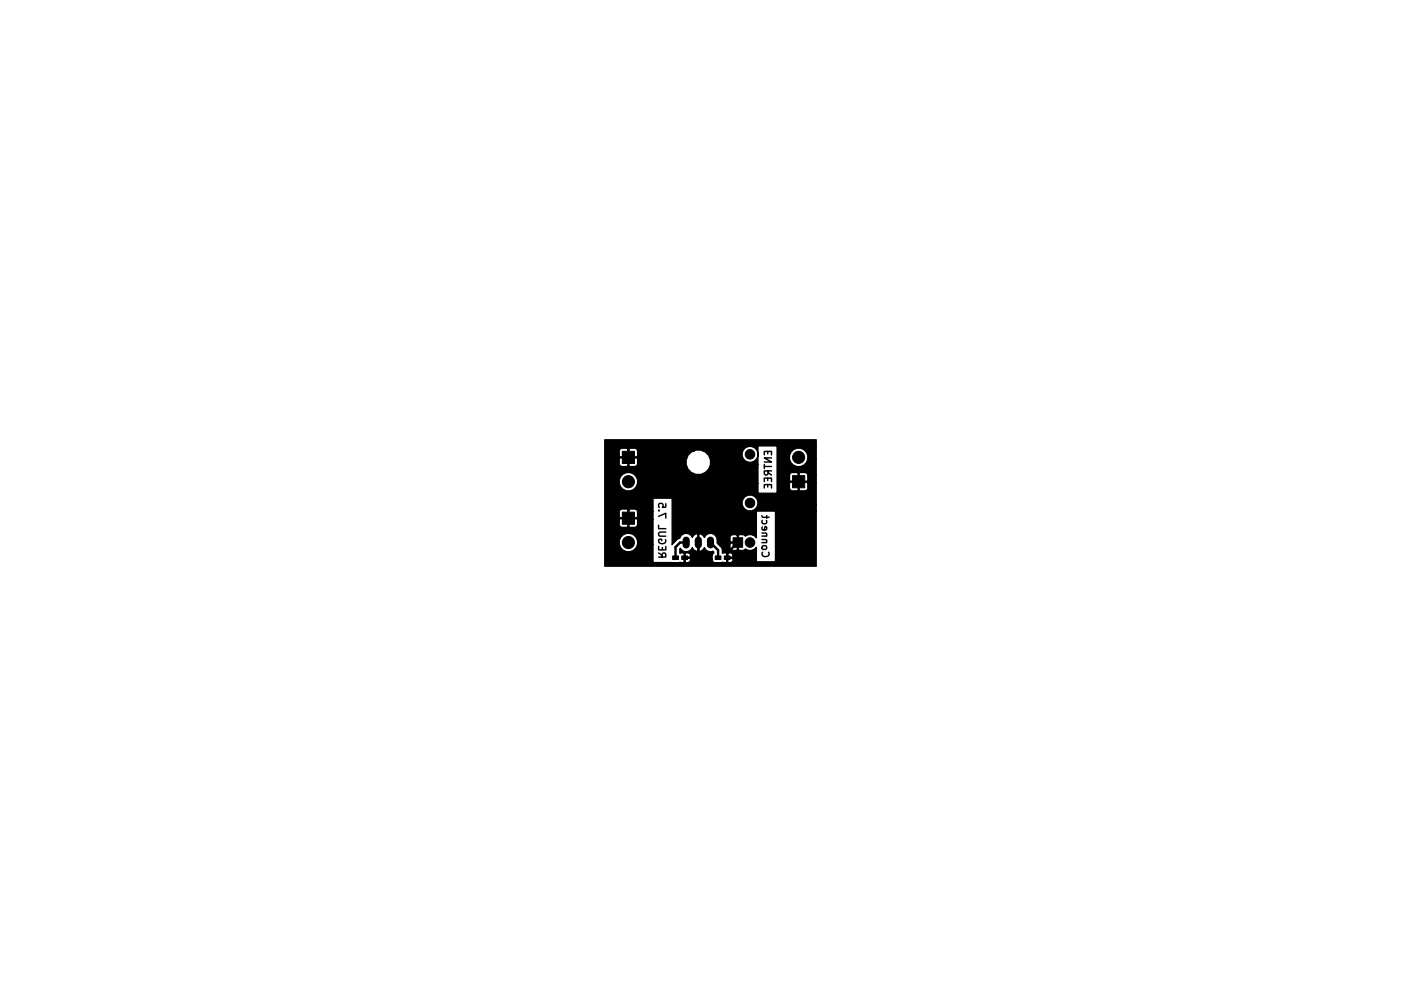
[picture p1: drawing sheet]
<svg xmlns="http://www.w3.org/2000/svg" width="297mm" height="210mm" viewBox="0 0 297 210" stroke-linecap="round" stroke-linejoin="round" font-family="sans-serif">
<g fill="none" stroke="#000" stroke-width=".3">
<path d="M159.7 95v-.7h1.5v.7M159.7 97v.8M159.7 97.4h1.5M160.4 94.3v.5M160.4 99.8v.5M160.4 98.3v.7l-.2 .2-.4-.1-.1-.8h1.5M160.4 98.7l.8 .5M161.2 95.6h-1.5l1.5 .9h-1.5M137.6 116.3h1.5l-.2-.8h-.3l-.2 .1-.1 .7M137.6 114.1v.7h1.5v-.7M137.6 109.7v.7h1.5M137.6 107.8l1.5-.6v1"/>
<path d="M137.6 106.6h.1M137.6 115.5l.7 .5M138.4 114.3v.5M139 112.7a.7 .7 0 0 1-.7 .8 .7 .7 0 0 1-.7-.8l.6-.1v.3M139.1 111.1h-1.2l-.3 .3v.3l.3 .3h1.2M139.1 105.2v.7l-.7 .1 .1-.3-.1-.5-.2-.1-.5 .1-.1 .2 .1 .6M159.2 112.7h.9l.1 .4-.2 .2M159.2 111.3l.9 .1 .1 .3-.2 .2M159.2 107.7l.2 .3h1.3M159.2 113.3h1M159.2 111.9h1M159.2 114.1l.7-.2 .2 .2 .1 .3-.3 .3h-.5l-.2-.3z"/>
<path d="M159.2 110v.4l.2 .3 .7-.1v-.6l-.3-.1-.1 .8M159.2 108.7v.4l.2 .3 .7-.2v-.5M159.3 115.3a.71 .71 0 0 0 .5 1 .71 .71 0 0 0 .9-.7l-.2-.3M159.7 100.5v-.7h1.5v.7M159.7 101.9v-.7h1.5v.7M160.2 107.7v.5M160.4 101.2v.5"/>
</g>
<g fill="#000" stroke="#000" stroke-width=".21">
<path d="M130 94.2h2.5v2.6h-2.5zM130 106.9h2.5v2.6h-2.5zM140.5 116.1h1.2v.7h-1.2zM142.4 116.1h1.2v.7h-1.2zM149.4 116.1h1.2v.7h-1.2zM151.3 116.1h1.2v.7h-1.2zM153.1 112.3h2v2h-2zM165.6 99.3h2.5v2.5h-2.5z"/>
<circle cx="156.7" cy="94.9" r="1"/>
<circle cx="166.8" cy="95.5" r="1.27"/>
<circle cx="131.3" cy="113.3" r="1.27"/>
<circle cx="131.3" cy="100.6" r="1.27"/>
<circle cx="156.7" cy="113.3" r="1"/>
<circle cx="156.7" cy="105" r="1"/>
</g>
<path d="M143.3 112.8v1M145.9 112.8v1M148.4 112.8v1" fill="none" stroke="#000" stroke-width="1.5"/>
<path d="M143.3 113.3h-1.2l-1 .9v2.3M145.9 113.3v1.9l-1.3 1.3h-1.6M148.4 113.3l1.6 1.6v1.6M154.1 113.3l-2.2 2.2v1" fill="none" stroke="#000" stroke-width=".5"/>
<path d="M126.3 91.8h44.2v1.3h-12.2v2.1a1.67 1.67 0 0 0-2-2 1.67 1.67 0 0 0-1 2.6 1.67 1.67 0 0 0 2.8 0l.2-.6v1.8h-9.9a2.54 2.54 0 0 0-3.3-2.9h-11.9l-.5-.5h-1.1l-.2 .2a2.07 2.07 0 0 0-1.8-.1l-.2 .4v1.1l.1 .2h1.6v-1.6h.3v1.6h1.6l.2-.2v-1.1h11.9l-.7 .3-.7 .7-.3 .7h-10.2l-.2-.2h-3.5l-.1 .2v1.1l.5 .5h1.1l.1-.2v-1.6h.3v1.6l.2 .2 1.3-.1 .3-.4v-1.1h10.2l-.1 .2a2.58 2.58 0 0 0 2.1 3 2.58 2.58 0 0 0 3-2h9.9v4h-25.1v-.8a1.94 1.94 0 0 0-3-1.2 1.94 1.94 0 0 0 0 3.2 1.94 1.94 0 0 0 3-1.2h25.1v2h4v-9.9h8.2v2.8h-1.8v-.8a1.94 1.94 0 0 0-3-1.2 1.94 1.94 0 0 0 0 3.2 1.94 1.94 0 0 0 3-1.2h1.8v3.3h-1.8l-.5-.5h-1.1l-.1 .1a2.07 2.07 0 0 0-1.8 0l-.3 .4v1.1l.2 .2h1.6v-1.7h.3v1.7h1.6l.1-.2v-1.1h1.8v1.7h-1.8l-.1-.2h-3.5l-.2 .2v1.1l.5 .5h1.1l.2-.2v-1.6h.3v1.6l.1 .2h1.1l.4-.3 .1-1.3h1.8v4.4h-12.2v-.6a1.67 1.67 0 0 0-2.6-1.1 1.67 1.67 0 0 0 0 2.8 1.67 1.67 0 0 0 2.6-1.1h12.2v1.4h-12.5v5.6l-.4-.4a1.62 1.62 0 0 0-1.9 .1l-.4-.4h-.9l-.1 .2-.5-.2-1 .1-.3 .5v.8l.2 .2h1.3v-1.4h.3v1.6h-1.6l-.2 .2v.8l.5 .5h.8l.2-.1v-1.4h.3v1.4l.1 .1h.9l.4-.2a1.65 1.65 0 0 0 2.3-.4v1.7h-4.9l-.5-.6h-.4l-.2 .2-.4-.2-.7 .1-.1-1-1-1.1v-.7a1.38 1.38 0 0 0-1.1-1.3 1.38 1.38 0 0 0-1.6 .8l-.3-.5-.6-.3-.2 .2-.5-.1-.5 .2-.4 .5a1.37 1.37 0 0 0-1.4-.8 1.37 1.37 0 0 0-1.2 1l-.6 .3-1 1.1v-9.8h-4v2.8h-3.2l-.3-.4a2.07 2.07 0 0 0-1.8 .1l-.1-.2-1.4 .1-.2 .4v1.1l.1 .2h1.6v-1.6h.3v1.6h1.6l.2-.2v-1.1h3.2v1.7h-3.2l-.2-.2h-3.5l-.1 .2v1.1l.5 .5h1.1l.1-.2v-1.6h.3v1.6l.2 .2h1.1l.4-.3 .1-1.3h3.2v5.2h-3.2a1.94 1.94 0 0 0-2.3-2.3 1.94 1.94 0 0 0-1.2 3 1.94 1.94 0 0 0 3.2 0l.3-.7h3.2v3.8h6.3l.2-.2v-1.7l-.2-.2-.7 .1v-.9l.1-.1a1.37 1.37 0 0 0 1.3 .7 1.37 1.37 0 0 0 1.2-.9l.4 .5 .5 .3 .2-.1v-3.4h.3v3.4l.2 .1 .6-.3 .3-.5a1.38 1.38 0 0 0 1.9 .8l.1 .4-.3 .5h-4.6l-.2-.5-.7-.1-.2 .2v.7h1l.1-.3h4.6v.7h-4.6l-.1-.1h-1v.7l.2 .2h.4a.64 .64 0 0 0 .5-.8l4.6 .1a.65 .65 0 0 0 .6 .7h2.2l.2-.2v-1.7h.2v.7h1l.1-.3h4.9v.7h-4.9l-.1-.1h-1v.7l.2 .2 .7-.1 .2-.7h4.9v.6h4v-10.6h8.5v11.5h-44.2z" fill="#000" stroke="#000" stroke-width=".25"/>
</svg>
